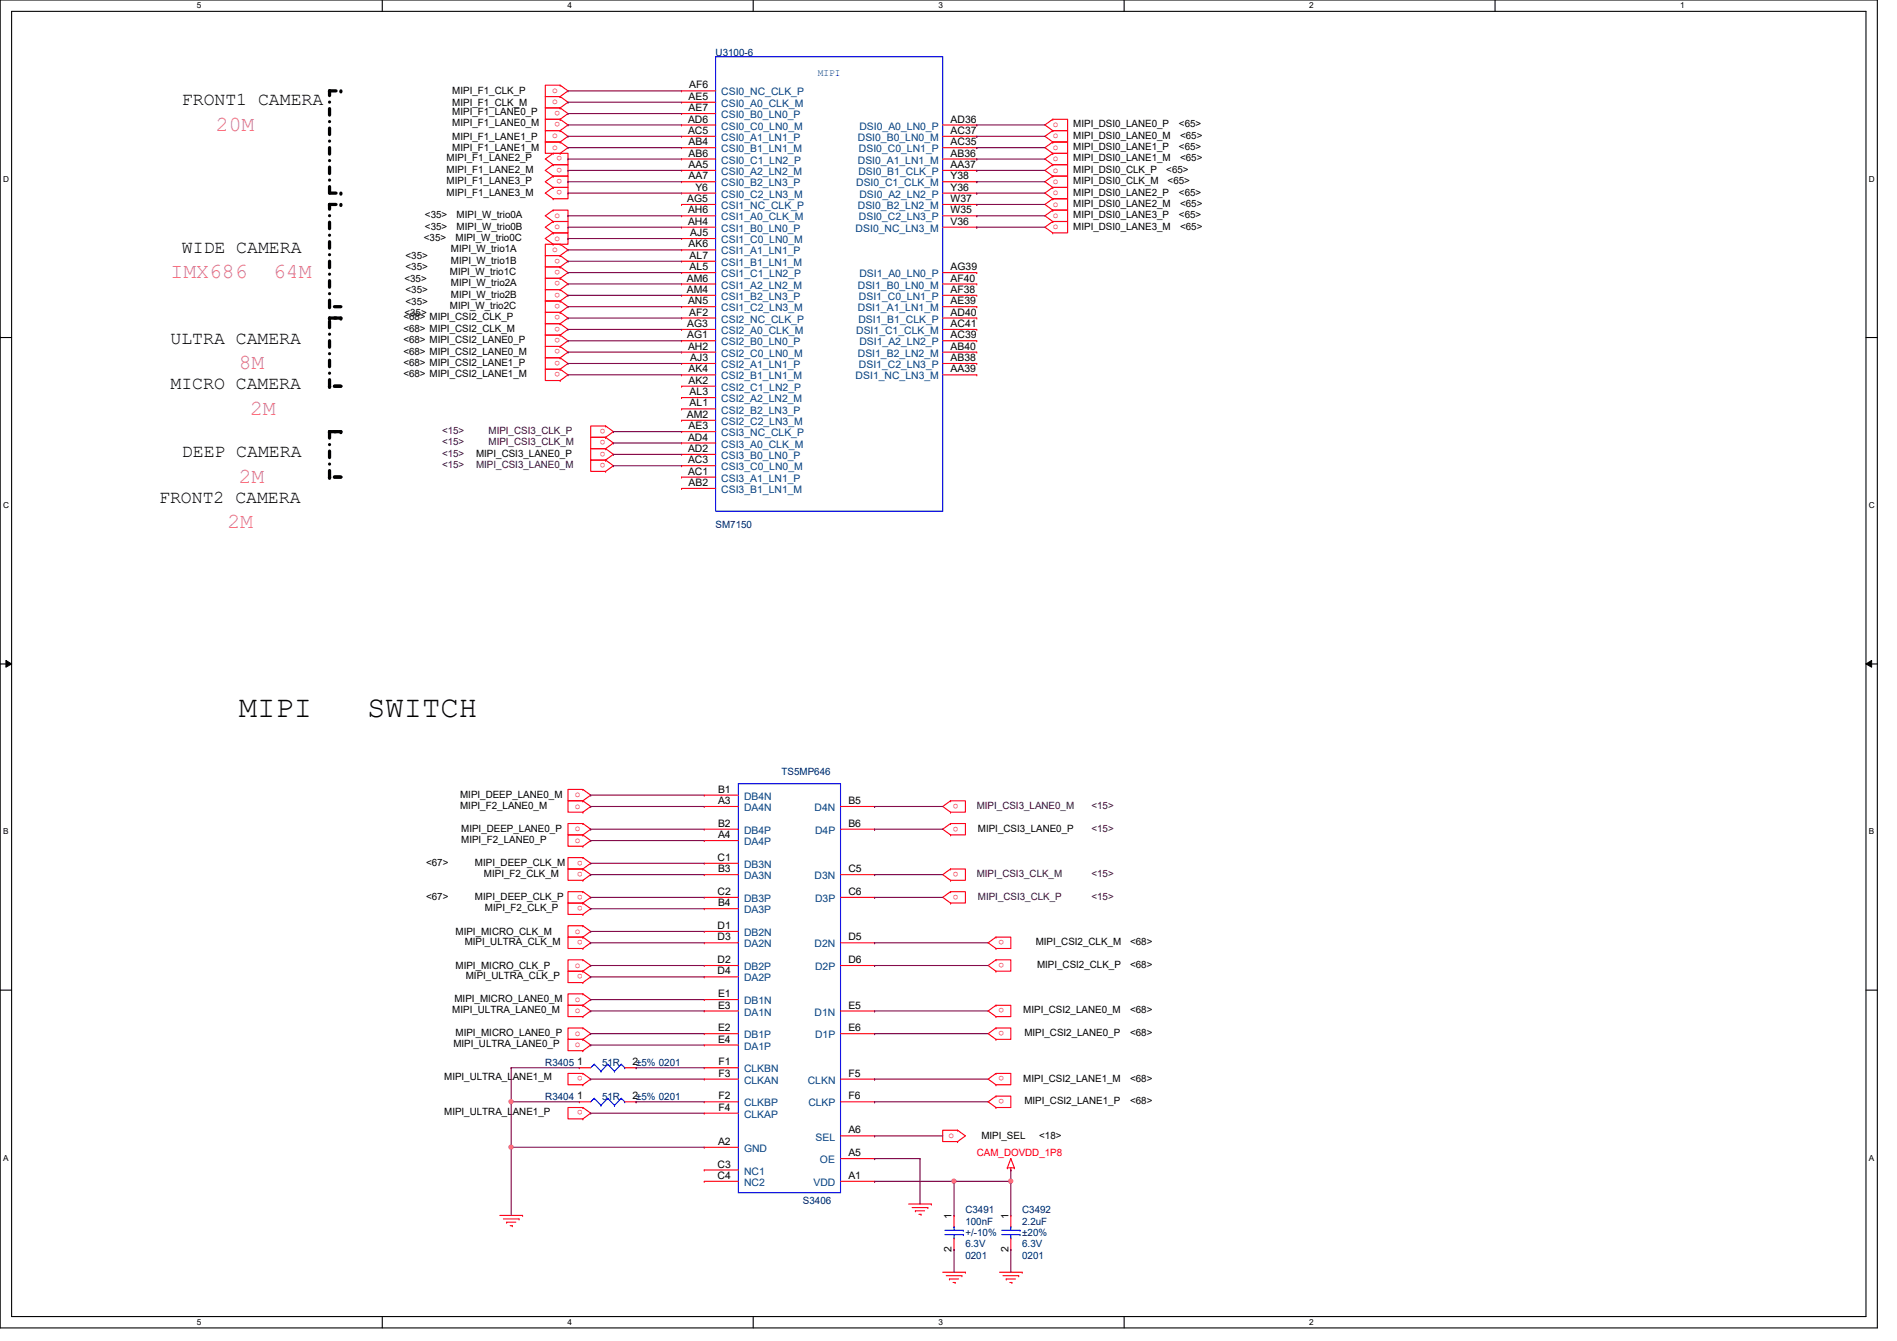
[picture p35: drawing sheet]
<svg xmlns="http://www.w3.org/2000/svg" width="297mm" height="210mm" viewBox="0 0 297 210" stroke-linecap="round" stroke-linejoin="round" font-family="sans-serif">
<defs><g id="words">
<g font-size="4.8">
<text x="37.4" y="112.2">MIPI</text>
<text x="57.5" y="112.2">SWITCH</text>
</g>
<g font-size="3.3" fill="#f0f">
<text x="33.8" y="20.4">20M</text>
<text x="26.7" y="43.6">IMX686</text>
<text x="42.8" y="43.6">64M</text>
<text x="37.4" y="57.8">8M</text>
<text x="39.2" y="64.9">2M</text>
<text x="37.4" y="75.6">2M</text>
<text x="35.6" y="82.7">2M</text>
</g>
<g font-size="2.8">
<text x="28.5" y="16.5">FRONT1 CAMERA</text>
<text x="28.5" y="39.6">WIDE CAMERA</text>
<text x="26.7" y="53.8">ULTRA CAMERA</text>
<text x="26.7" y="60.9">MICRO CAMERA</text>
<text x="28.5" y="71.6">DEEP CAMERA</text>
<text x="24.9" y="78.7">FRONT2 CAMERA</text>
</g>
<g font-size="1.6" fill="#000080">
<text x="112.1" y="8.7">U3100-6</text>
<text x="112.1" y="82.7">SM7150</text>
<text x="122.4" y="121.3">TS5MP646</text>
<text x="85.4" y="166.8">R3405</text>
<text x="94.3" y="166.8">51R</text>
<text x="85.4" y="172.1">R3404</text>
<text x="94.3" y="172.1">51R</text>
<text x="125.7" y="188.5">S3406</text>
<text x="151.2" y="189.9">C3491</text>
<text x="151.2" y="191.7">100nF</text>
<text x="160.1" y="189.9">C3492</text>
<text x="160.1" y="191.7">2.2uF</text>
<text x="151.2" y="197">0201</text>
<text x="151.2" y="195.2">6.3V</text>
<text x="151.2" y="193.5">+/-10%</text>
<text x="160.1" y="197">0201</text>
<text x="160.1" y="195.2">6.3V</text>
<text x="160.1" y="193.5">±20%</text>
</g>
<text font-size="1.6" fill="#00f" x="128.1" y="11.9">MIPI</text>
<g font-size="1.6">
<text x="70.8" y="14.8">MIPI_F1_CLK_P</text>
<text x="70.8" y="16.6">MIPI_F1_CLK_M</text>
<text x="70.8" y="18">MIPI_F1_LANE0_P</text>
<text x="107.8" y="15.6">AE5</text>
<text x="107.8" y="17.4">AE7</text>
<text x="107.9" y="13.8">AF6</text>
<text x="70.8" y="19.8">MIPI_F1_LANE0_M</text>
<text x="70.8" y="21.9">MIPI_F1_LANE1_P</text>
<text x="70.8" y="23.7">MIPI_F1_LANE1_M</text>
<text x="107.7" y="19.2">AD6</text>
<text x="107.7" y="21">AC5</text>
<text x="107.8" y="22.7">AB4</text>
<text x="148.8" y="21">AC37</text>
<text x="148.8" y="22.7">AC35</text>
<text x="148.8" y="19.2">AD36</text>
<text x="168.1" y="19.9">MIPI_DSI0_LANE0_P</text>
<text x="168.1" y="21.7">MIPI_DSI0_LANE0_M</text>
<text x="168.1" y="23.5">MIPI_DSI0_LANE1_P</text>
<text x="184.6" y="19.9">&lt;65&gt;</text>
<text x="184.6" y="23.5">&lt;65&gt;</text>
<text x="184.8" y="21.7">&lt;65&gt;</text>
<text x="69.9" y="25.3">MIPI_F1_LANE2_P</text>
<text x="69.9" y="27.1">MIPI_F1_LANE2_M</text>
<text x="69.9" y="28.8">MIPI_F1_LANE3_P</text>
<text x="107.8" y="26.3">AA5</text>
<text x="107.8" y="28.1">AA7</text>
<text x="107.8" y="24.5">AB6</text>
<text x="108.9" y="29.8">Y6</text>
<text x="148.8" y="24.5">AB36</text>
<text x="148.8" y="26.3">AA37</text>
<text x="148.8" y="28.1">Y38</text>
<text x="148.8" y="29.8">Y36</text>
<text x="168.1" y="25.3">MIPI_DSI0_LANE1_M</text>
<text x="168.1" y="27.1">MIPI_DSI0_CLK_P</text>
<text x="168.1" y="28.8">MIPI_DSI0_CLK_M</text>
<text x="182.6" y="27.1">&lt;65&gt;</text>
<text x="182.8" y="28.8">&lt;65&gt;</text>
<text x="184.8" y="25.3">&lt;65&gt;</text>
<text x="66.5" y="34.2">&lt;35&gt;</text>
<text x="66.5" y="35.9">&lt;35&gt;</text>
<text x="69.9" y="30.6">MIPI_F1_LANE3_M</text>
<text x="71.5" y="34.2">MIPI_W_trio0A</text>
<text x="71.5" y="35.9">MIPI_W_trio0B</text>
<text x="107.6" y="31.6">AG5</text>
<text x="107.7" y="35.2">AH4</text>
<text x="107.7" y="33.4">AH6</text>
<text x="148.8" y="31.6">W37</text>
<text x="148.8" y="35.2">V36</text>
<text x="148.8" y="33.4">W35</text>
<text x="168.1" y="30.6">MIPI_DSI0_LANE2_P</text>
<text x="168.1" y="32.4">MIPI_DSI0_LANE2_M</text>
<text x="168.1" y="34.2">MIPI_DSI0_LANE3_P</text>
<text x="168.1" y="35.9">MIPI_DSI0_LANE3_M</text>
<text x="184.6" y="30.6">&lt;65&gt;</text>
<text x="184.6" y="34.2">&lt;65&gt;</text>
<text x="184.8" y="32.4">&lt;65&gt;</text>
<text x="184.8" y="35.9">&lt;65&gt;</text>
<text x="63.5" y="40.6">&lt;35&gt;</text>
<text x="66.4" y="37.7">&lt;35&gt;</text>
<text x="70.6" y="39.5">MIPI_W_trio1A</text>
<text x="70.6" y="41.3">MIPI_W_trio1B</text>
<text x="71.3" y="37.7">MIPI_W_trio0C</text>
<text x="107.8" y="38.7">AK6</text>
<text x="108" y="40.5">AL7</text>
<text x="108.1" y="37">AJ5</text>
<text x="63.3" y="44.1">&lt;35&gt;</text>
<text x="63.5" y="42.3">&lt;35&gt;</text>
<text x="63.5" y="45.9">&lt;35&gt;</text>
<text x="63.5" y="47.7">&lt;35&gt;</text>
<text x="70.4" y="43.1">MIPI_W_trio1C</text>
<text x="70.6" y="44.8">MIPI_W_trio2A</text>
<text x="70.6" y="46.6">MIPI_W_trio2B</text>
<text x="107.6" y="45.8">AM4</text>
<text x="107.6" y="44.1">AM6</text>
<text x="107.7" y="47.6">AN5</text>
<text x="108" y="42.3">AL5</text>
<text x="148.8" y="47.6">AE39</text>
<text x="148.8" y="44.1">AF40</text>
<text x="148.8" y="45.8">AF38</text>
<text x="148.8" y="42.3">AG39</text>
<text x="63.2" y="50.2">&lt;68&gt; MIPI_CSI2_CLK_P</text>
<text x="63.2" y="51.9">&lt;68&gt; MIPI_CSI2_CLK_M</text>
<text x="63.2" y="53.7">&lt;68&gt; MIPI_CSI2_LANE0_P</text>
<text x="63.3" y="49.4">&lt;35&gt;</text>
<text x="70.4" y="48.4">MIPI_W_trio2C</text>
<text x="107.6" y="51.2">AG3</text>
<text x="107.6" y="53">AG1</text>
<text x="107.9" y="49.4">AF2</text>
<text x="148.8" y="49.4">AD40</text>
<text x="148.8" y="51.2">AC41</text>
<text x="148.8" y="53">AC39</text>
<text x="63.2" y="55.5">&lt;68&gt; MIPI_CSI2_LANE0_M</text>
<text x="63.2" y="57.3">&lt;68&gt; MIPI_CSI2_LANE1_P</text>
<text x="63.2" y="59.1">&lt;68&gt; MIPI_CSI2_LANE1_M</text>
<text x="107.7" y="54.7">AH2</text>
<text x="107.8" y="58.3">AK4</text>
<text x="108.1" y="56.5">AJ3</text>
<text x="148.8" y="54.7">AB40</text>
<text x="148.8" y="58.3">AA39</text>
<text x="148.8" y="56.5">AB38</text>
<text x="107.6" y="65.4">AM2</text>
<text x="107.8" y="60.1">AK2</text>
<text x="108" y="63.6">AL1</text>
<text x="108" y="61.8">AL3</text>
<text x="74.5" y="71.5">MIPI_CSI3_LANE0_P</text>
<text x="107.7" y="70.7">AD2</text>
<text x="107.7" y="69">AD4</text>
<text x="107.8" y="67.2">AE3</text>
<text x="107.7" y="72.5">AC3</text>
<text x="107.7" y="74.3">AC1</text>
<text x="107.8" y="76.1">AB2</text>
<text x="72" y="124.8">MIPI_DEEP_LANE0_M</text>
<text x="112.4" y="125.9">A3</text>
<text x="112.4" y="124.1">B1</text>
<text x="132.8" y="125.9">B5</text>
<text x="72" y="126.6">MIPI_F2_LANE0_M</text>
<text x="72.2" y="130.2">MIPI_DEEP_LANE0_P</text>
<text x="72.2" y="132">MIPI_F2_LANE0_P</text>
<text x="112.4" y="131.2">A4</text>
<text x="112.4" y="129.4">B2</text>
<text x="132.8" y="129.4">B6</text>
<text x="153.1" y="130.2">MIPI_CSI3_LANE0_P</text>
<text x="66.7" y="135.5">&lt;67&gt;</text>
<text x="74.4" y="135.5">MIPI_DEEP_CLK_M</text>
<text x="75.8" y="137.3">MIPI_F2_CLK_M</text>
<text x="112.3" y="134.7">C1</text>
<text x="112.4" y="136.5">B3</text>
<text x="132.8" y="136.5">C5</text>
<text x="66.7" y="140.8">&lt;67&gt;</text>
<text x="74.4" y="140.8">MIPI_DEEP_CLK_P</text>
<text x="75.9" y="142.6">MIPI_F2_CLK_P</text>
<text x="112.3" y="140.1">C2</text>
<text x="112.4" y="141.9">B4</text>
<text x="132.8" y="140.1">C6</text>
<text x="71.3" y="146.3">MIPI_MICRO_CLK_M</text>
<text x="72.8" y="148">MIPI_ULTRA_CLK_M</text>
<text x="112.3" y="145.4">D1</text>
<text x="112.3" y="147.2">D3</text>
<text x="132.8" y="147.2">D5</text>
<text x="162.2" y="148">MIPI_CSI2_CLK_M</text>
<text x="176.9" y="148">&lt;68&gt;</text>
<text x="71.3" y="151.7">MIPI_MICRO_CLK_P</text>
<text x="72.9" y="153.3">MIPI_ULTRA_CLK_P</text>
<text x="112.3" y="150.7">D2</text>
<text x="112.3" y="152.5">D4</text>
<text x="132.8" y="150.7">D6</text>
<text x="162.4" y="151.5">MIPI_CSI2_CLK_P</text>
<text x="176.9" y="151.5">&lt;68&gt;</text>
<text x="70.8" y="158.6">MIPI_ULTRA_LANE0_M</text>
<text x="71.2" y="156.8">MIPI_MICRO_LANE0_M</text>
<text x="112.4" y="156.1">E1</text>
<text x="112.4" y="161.4">E2</text>
<text x="112.4" y="157.9">E3</text>
<text x="132.8" y="161.4">E6</text>
<text x="132.8" y="157.9">E5</text>
<text x="160.2" y="158.6">MIPI_CSI2_LANE0_M</text>
<text x="176.9" y="158.6">&lt;68&gt;</text>
<text x="71" y="164">MIPI_ULTRA_LANE0_P</text>
<text x="71.3" y="162.2">MIPI_MICRO_LANE0_P</text>
<text x="90.4" y="166.8">1</text>
<text x="99.1" y="166.8">2±5% 0201</text>
<text x="112.4" y="163.2">E4</text>
<text x="112.5" y="166.8">F1</text>
<text x="160.4" y="162.2">MIPI_CSI2_LANE0_P</text>
<text x="176.9" y="162.2">&lt;68&gt;</text>
<text x="69.6" y="169.1">MIPI_ULTRA_LANE1_M</text>
<text x="90.4" y="172.1">1</text>
<text x="99.1" y="172.1">2±5% 0201</text>
<text x="112.5" y="172.1">F2</text>
<text x="112.5" y="168.5">F3</text>
<text x="112.5" y="173.9">F4</text>
<text x="132.8" y="172.1">F6</text>
<text x="132.8" y="168.5">F5</text>
<text x="160.2" y="169.3">MIPI_CSI2_LANE1_M</text>
<text x="160.4" y="172.8">MIPI_CSI2_LANE1_P</text>
<text x="176.9" y="169.3">&lt;68&gt;</text>
<text x="176.9" y="172.8">&lt;68&gt;</text>
<text x="69.6" y="174.5">MIPI_ULTRA_LANE1_P</text>
<text x="112.4" y="179.2">A2</text>
<text x="132.8" y="177.4">A6</text>
<text x="153.7" y="178.4">MIPI_SEL</text>
<text x="162.7" y="178.4">&lt;18&gt;</text>
<text x="112.3" y="182.8">C3</text>
<text x="112.3" y="184.5">C4</text>
<text x="132.8" y="184.5">A1</text>
<text x="132.8" y="181">A5</text>
<text x="149" y="190.8" transform="rotate(-90 149 190.8)">1</text>
<text x="157.9" y="190.8" transform="rotate(-90 157.9 190.8)">1</text>
<text x="149" y="195.9" transform="rotate(-90 149 195.9)">2</text>
<text x="157.9" y="195.9" transform="rotate(-90 157.9 195.9)">2</text>
</g>
<g font-size="1.6" fill="#f00">
<text x="86.4" y="14.6">o</text>
<text x="86.4" y="16.3">o</text>
<text x="87.7" y="17.4" transform="rotate(180 87.7 17.4)">o</text>
<text x="86.4" y="21.7">o</text>
<text x="86.4" y="23.5">o</text>
<text x="87.7" y="19.1" transform="rotate(180 87.7 19.1)">o</text>
<text x="164.8" y="19.9">o</text>
<text x="164.8" y="21.7">o</text>
<text x="164.8" y="23.5">o</text>
<text x="88.1" y="24.5" transform="rotate(180 88.1 24.5)">o</text>
<text x="88.1" y="26.2" transform="rotate(180 88.1 26.2)">o</text>
<text x="88.1" y="28" transform="rotate(180 88.1 28)">o</text>
<text x="88.1" y="29.8" transform="rotate(180 88.1 29.8)">o</text>
<text x="164.8" y="25.2">o</text>
<text x="164.8" y="27">o</text>
<text x="164.8" y="28.8">o</text>
<text x="86.8" y="34.1">o</text>
<text x="86.8" y="35.9">o</text>
<text x="164.8" y="30.6">o</text>
<text x="164.8" y="32.3">o</text>
<text x="164.8" y="34.1">o</text>
<text x="164.8" y="35.9">o</text>
<text x="86.4" y="39.5">o</text>
<text x="86.8" y="37.7">o</text>
<text x="87.7" y="40.5" transform="rotate(180 87.7 40.5)">o</text>
<text x="87.7" y="42.2" transform="rotate(180 87.7 42.2)">o</text>
<text x="87.7" y="44" transform="rotate(180 87.7 44)">o</text>
<text x="87.7" y="45.8" transform="rotate(180 87.7 45.8)">o</text>
<text x="87.7" y="47.6" transform="rotate(180 87.7 47.6)">o</text>
<text x="87.7" y="49.4" transform="rotate(180 87.7 49.4)">o</text>
<text x="87.7" y="51.1" transform="rotate(180 87.7 51.1)">o</text>
<text x="87.7" y="52.9" transform="rotate(180 87.7 52.9)">o</text>
<text x="87.7" y="54.7" transform="rotate(180 87.7 54.7)">o</text>
<text x="87.7" y="56.5" transform="rotate(180 87.7 56.5)">o</text>
<text x="87.7" y="58.3" transform="rotate(180 87.7 58.3)">o</text>
<text x="94.8" y="67.1" transform="rotate(180 94.8 67.1)">o</text>
<text x="94.8" y="68.9" transform="rotate(180 94.8 68.9)">o</text>
<text x="94.8" y="70.7" transform="rotate(180 94.8 70.7)">o</text>
<text x="94.8" y="72.5" transform="rotate(180 94.8 72.5)">o</text>
<text x="90" y="124.8">o</text>
<text x="150.1" y="125.8" transform="rotate(180 150.1 125.8)">o</text>
<text x="90" y="126.6">o</text>
<text x="90" y="130.1">o</text>
<text x="90" y="131.9">o</text>
<text x="150.1" y="129.4" transform="rotate(180 150.1 129.4)">o</text>
<text x="91.3" y="134.7" transform="rotate(180 91.3 134.7)">o</text>
<text x="91.3" y="136.5" transform="rotate(180 91.3 136.5)">o</text>
<text x="150.1" y="136.5" transform="rotate(180 150.1 136.5)">o</text>
<text x="91.3" y="140" transform="rotate(180 91.3 140)">o</text>
<text x="91.3" y="141.8" transform="rotate(180 91.3 141.8)">o</text>
<text x="150.1" y="140" transform="rotate(180 150.1 140)">o</text>
<text x="90" y="146.1">o</text>
<text x="91.3" y="147.2" transform="rotate(180 91.3 147.2)">o</text>
<text x="157.2" y="147.2" transform="rotate(180 157.2 147.2)">o</text>
<text x="90" y="151.5">o</text>
<text x="91.3" y="152.5" transform="rotate(180 91.3 152.5)">o</text>
<text x="157.2" y="150.7" transform="rotate(180 157.2 150.7)">o</text>
<text x="90" y="156.8">o</text>
<text x="90" y="158.6">o</text>
<text x="157.2" y="157.8" transform="rotate(180 157.2 157.8)">o</text>
<text x="157.2" y="161.4" transform="rotate(180 157.2 161.4)">o</text>
<text x="90" y="162.1">o</text>
<text x="90" y="163.9">o</text>
<text x="91.3" y="168.5" transform="rotate(180 91.3 168.5)">o</text>
<text x="91.3" y="173.8" transform="rotate(180 91.3 173.8)">o</text>
<text x="157.2" y="168.5" transform="rotate(180 157.2 168.5)">o</text>
<text x="157.2" y="172" transform="rotate(180 157.2 172)">o</text>
<text x="148.5" y="178.1">o</text>
<text x="152.9" y="181">CAM_DOVDD_1P8</text>
</g>
<g font-size="1.6" fill="#004080">
<text x="112.9" y="16.7">CSI0_A0_CLK_M</text>
<text x="112.9" y="14.9">CSI0_NC_CLK_P</text>
<text x="112.9" y="20.3">CSI0_C0_LN0_M</text>
<text x="112.9" y="23.8">CSI0_B1_LN1_M</text>
<text x="112.9" y="18.5">CSI0_B0_LN0_P</text>
<text x="112.9" y="22.1">CSI0_A1_LN1_P</text>
<text x="134.3" y="22.1">DSI0_B0_LN0_M</text>
<text x="134.5" y="23.8">DSI0_C0_LN1_P</text>
<text x="134.6" y="20.3">DSI0_A0_LN0_P</text>
<text x="112.9" y="27.4">CSI0_A2_LN2_M</text>
<text x="112.9" y="29.2">CSI0_B2_LN3_P</text>
<text x="112.9" y="25.6">CSI0_C1_LN2_P</text>
<text x="134.1" y="29.2">DSI0_C1_CLK_M</text>
<text x="134.3" y="25.6">DSI0_A1_LN1_M</text>
<text x="134.4" y="27.4">DSI0_B1_CLK_P</text>
<text x="112.9" y="34.5">CSI1_A0_CLK_M</text>
<text x="112.9" y="30.9">CSI0_C2_LN3_M</text>
<text x="112.9" y="32.7">CSI1_NC_CLK_P</text>
<text x="134.3" y="32.7">DSI0_B2_LN2_M</text>
<text x="134.5" y="34.5">DSI0_C2_LN3_P</text>
<text x="134.6" y="30.9">DSI0_A2_LN2_P</text>
<text x="112.9" y="41.6">CSI1_B1_LN1_M</text>
<text x="112.9" y="39.8">CSI1_A1_LN1_P</text>
<text x="112.9" y="38.1">CSI1_C0_LN0_M</text>
<text x="112.9" y="36.3">CSI1_B0_LN0_P</text>
<text x="134" y="36.3">DSI0_NC_LN3_M</text>
<text x="112.9" y="46.9">CSI1_B2_LN3_P</text>
<text x="112.9" y="45.2">CSI1_A2_LN2_M</text>
<text x="112.9" y="43.4">CSI1_C1_LN2_P</text>
<text x="134.3" y="45.2">DSI1_B0_LN0_M</text>
<text x="134.5" y="46.9">DSI1_C0_LN1_P</text>
<text x="134.6" y="43.4">DSI1_A0_LN0_P</text>
<text x="112.9" y="48.7">CSI1_C2_LN3_M</text>
<text x="112.9" y="50.5">CSI2_NC_CLK_P</text>
<text x="112.9" y="52.3">CSI2_A0_CLK_M</text>
<text x="134.1" y="52.3">DSI1_C1_CLK_M</text>
<text x="134.3" y="48.7">DSI1_A1_LN1_M</text>
<text x="134.4" y="50.5">DSI1_B1_CLK_P</text>
<text x="112.9" y="59.4">CSI2_B1_LN1_M</text>
<text x="112.9" y="57.6">CSI2_A1_LN1_P</text>
<text x="112.9" y="54.1">CSI2_B0_LN0_P</text>
<text x="112.9" y="55.8">CSI2_C0_LN0_M</text>
<text x="134" y="59.4">DSI1_NC_LN3_M</text>
<text x="134.3" y="55.8">DSI1_B2_LN2_M</text>
<text x="134.5" y="57.6">DSI1_C2_LN3_P</text>
<text x="134.6" y="54.1">DSI1_A2_LN2_P</text>
<text x="112.9" y="64.7">CSI2_B2_LN3_P</text>
<text x="112.9" y="61.2">CSI2_C1_LN2_P</text>
<text x="112.9" y="62.9">CSI2_A2_LN2_M</text>
<text x="112.9" y="66.5">CSI2_C2_LN3_M</text>
<text x="112.9" y="71.8">CSI3_B0_LN0_P</text>
<text x="112.9" y="68.3">CSI3_NC_CLK_P</text>
<text x="112.9" y="70.1">CSI3_A0_CLK_M</text>
<text x="112.9" y="77.2">CSI3_B1_LN1_M</text>
<text x="112.9" y="73.6">CSI3_C0_LN0_M</text>
<text x="112.9" y="75.4">CSI3_A1_LN1_P</text>
<text x="116.5" y="125.2">DB4N</text>
<text x="116.5" y="127">DA4N</text>
<text x="116.5" y="130.5">DB4P</text>
<text x="127.5" y="127">D4N</text>
<text x="127.6" y="130.5">D4P</text>
<text x="116.5" y="132.3">DA4P</text>
<text x="116.5" y="137.6">DA3N</text>
<text x="116.5" y="135.8">DB3N</text>
<text x="127.5" y="137.6">D3N</text>
<text x="116.5" y="143">DA3P</text>
<text x="116.5" y="141.2">DB3P</text>
<text x="127.6" y="141.2">D3P</text>
<text x="116.5" y="146.5">DB2N</text>
<text x="116.5" y="148.3">DA2N</text>
<text x="127.5" y="148.3">D2N</text>
<text x="116.5" y="151.8">DB2P</text>
<text x="116.5" y="153.6">DA2P</text>
<text x="127.6" y="151.8">D2P</text>
<text x="116.5" y="157.2">DB1N</text>
<text x="116.5" y="159">DA1N</text>
<text x="127.5" y="159">D1N</text>
<text x="116.5" y="162.5">DB1P</text>
<text x="116.5" y="164.3">DA1P</text>
<text x="116.5" y="167.9">CLKBN</text>
<text x="127.6" y="162.5">D1P</text>
<text x="116.5" y="173.2">CLKBP</text>
<text x="116.5" y="169.6">CLKAN</text>
<text x="126.5" y="169.6">CLKN</text>
<text x="126.6" y="173.2">CLKP</text>
<text x="116.5" y="175">CLKAP</text>
<text x="127.7" y="178.5">SEL</text>
<text x="116.5" y="180.3">GND</text>
<text x="116.5" y="183.9">NC1</text>
<text x="116.5" y="185.6">NC2</text>
<text x="127.4" y="185.6">VDD</text>
<text x="128.4" y="182.1">OE</text>
</g>
<g font-size="1.6" fill="#400040">
<text x="69.2" y="67.9">&lt;15&gt;</text>
<text x="69.2" y="69.7">&lt;15&gt;</text>
<text x="69.2" y="71.5">&lt;15&gt;</text>
<text x="76.5" y="67.9">MIPI_CSI3_CLK_P</text>
<text x="76.5" y="69.7">MIPI_CSI3_CLK_M</text>
<text x="69.2" y="73.3">&lt;15&gt;</text>
<text x="74.5" y="73.3">MIPI_CSI3_LANE0_M</text>
<text x="152.9" y="126.6">MIPI_CSI3_LANE0_M</text>
<text x="170.9" y="126.6">&lt;15&gt;</text>
<text x="170.9" y="130.2">&lt;15&gt;</text>
<text x="152.9" y="137.3">MIPI_CSI3_CLK_M</text>
<text x="170.9" y="137.3">&lt;15&gt;</text>
<text x="153.1" y="140.8">MIPI_CSI3_CLK_P</text>
<text x="170.9" y="140.8">&lt;15&gt;</text>
</g>
<g font-size="1.3">
<text x="30.8" y="1.3">5</text>
<text x="88.9" y="1.3">4</text>
<text x="146.9" y="1.3">3</text>
<text x="205" y="1.3">2</text>
<text x="263.1" y="1.3">1</text>
<text x=".5" y="28.4">D</text>
<text x="292.6" y="28.4">D</text>
<text x=".5" y="79.5">C</text>
<text x="292.6" y="79.5">C</text>
<text x=".5" y="130.6">B</text>
<text x="292.6" y="130.6">B</text>
<text x=".5" y="181.7">A</text>
<text x="292.6" y="181.7">A</text>
<text x="30.8" y="207.4">5</text>
<text x="88.9" y="207.4">4</text>
<text x="146.9" y="207.4">3</text>
<text x="205" y="207.4">2</text>
</g>
</g></defs>
<path d="M0 0h294v207.9h-294zM1.8 1.8h290.4v204.3h-290.4z" fill="none" stroke="#000" stroke-width=".17"/>
<g fill="#fff">
<path d="M30.8 .2h.7v1.4h-.7z"/>
<path d="M30.8 206.2h.7v1.4h-.7z"/>
</g>
<path d="M59.9 0v1.8M59.9 206.1v1.8" fill="none" stroke="#000" stroke-width=".17"/>
<g fill="#fff">
<path d="M88.9 .2h.6v1.4h-.6z"/>
<path d="M88.9 206.2h.6v1.4h-.6z"/>
</g>
<path d="M117.9 0v1.8M117.9 206.1v1.8" fill="none" stroke="#000" stroke-width=".17"/>
<g fill="#fff">
<path d="M146.9 .2h.7v1.4h-.7z"/>
<path d="M146.9 206.2h.7v1.4h-.7z"/>
</g>
<path d="M176 0v1.8M176 206.1v1.8" fill="none" stroke="#000" stroke-width=".17"/>
<g fill="#fff">
<path d="M205 .2h.7v1.4h-.7z"/>
<path d="M205 206.2h.7v1.4h-.7z"/>
</g>
<path d="M234.1 0v1.8" fill="none" stroke="#000" stroke-width=".17"/>
<g fill="#fff">
<path d="M263.1 .2h.7v1.4h-.7z"/>
<path d="M.5 27.3h.9v1.4h-.9z"/>
<path d="M292.6 27.3h.9v1.4h-.9z"/>
<path d="M.5 78.4h.9v1.4h-.9z"/>
<path d="M292.6 78.4h.9v1.4h-.9z"/>
</g>
<path d="M0 52.8h1.8M292.2 52.8h1.8" fill="none" stroke="#000" stroke-width=".17"/>
<g fill="#fff">
<path d="M.5 129.5h.8v1.4h-.8z"/>
<path d="M292.6 129.5h.9v1.4h-.9z"/>
</g>
<path d="M0 103.9h1.8M292.2 103.9h1.8" fill="none" stroke="#000" stroke-width=".17"/>
<path d="M.9 103.4l.9 .5-.9 .5zM292.2 103.9l.9-.5v1z" fill="#000"/>
<path d="M.9 103.4l.9 .5-.9 .5zM292.2 103.9l.9-.5v1z" fill="none" stroke="#000" stroke-width=".16"/>
<g fill="#fff">
<path d="M.5 180.5h.8v1.4h-.8z"/>
<path d="M292.6 180.5h.9v1.4h-.9z"/>
</g>
<path d="M0 155h1.8M292.2 155h1.8" fill="none" stroke="#000" stroke-width=".17"/>
<g fill="none" stroke="#000" stroke-width=".51" stroke-dasharray="1 1 0 1">
<path d="M51.6 14.2h1.8M51.6 30.2v-16M51.6 32h1.8M51.6 30.2h1.8M51.6 48v-16M51.6 49.8h1.8M53.4 48h-1.8M53.4 49.8h-1.8M51.6 60.5v-10.7M51.6 74.7v-7.1M51.6 67.6h1.8M53.4 60.5h-1.8"/>
<path d="M53.4 74.7h-1.8M53.4 67.6h-1.8"/>
</g>
<g fill="#000" stroke-dasharray="1 1 0 1">
<circle cx="51.6" cy="14.2" r=".25"/>
<circle cx="53.4" cy="14.2" r=".25"/>
<circle cx="51.6" cy="32" r=".25"/>
<circle cx="53.4" cy="30.2" r=".25"/>
<circle cx="53.4" cy="32" r=".25"/>
<circle cx="51.6" cy="49.8" r=".25"/>
<circle cx="51.6" cy="48" r=".25"/>
<circle cx="53.4" cy="49.8" r=".25"/>
<circle cx="51.6" cy="67.6" r=".25"/>
<circle cx="51.6" cy="60.5" r=".25"/>
<circle cx="51.6" cy="74.7" r=".25"/>
<circle cx="53.4" cy="67.6" r=".25"/>
</g>
<g fill="none" stroke="#f00" stroke-width=".17">
<path d="M87.7 13.3h.1M87.7 15.1h.1M87.7 13.3h-2.3v1.8h2.3M87.7 16.9h.1M87.7 15.1h-2.3v1.8h2.3M87.7 18.7h.1M87.7 16.9h-2.3v1.8h2.3M87.7 18.7h-2.3v1.7h2.3M87.7 13.3l1.2 .9-1.2 .9M87.7 15.1l1.2 .9-1.2 .9M87.7 16.9l1.2 .9-1.2 .9M87.7 18.7l1.2 .9-1.2 .8"/>
<path d="M106.7 16h.1M106.7 19.6h.1M106.7 14.2h.1M106.7 17.8h.1M106.7 16h5.4M106.7 19.6h5.4M106.7 14.2h5.4M106.7 17.8h5.4M147.6 19.6h5.3M152.9 19.6h.1M164.8 18.7h.1M164.8 18.7h2.4v1.7h-2.4"/>
<path d="M164.8 18.7l-1.2 .9 1.2 .8M86.6 25.8h.1M86.6 24h.1M86.6 24h2.3v1.8h-2.3M86.6 27.6h.1M86.6 25.8h2.3v1.8h-2.3M86.6 29.3h.1M86.6 27.6h2.3v1.7h-2.3M86.6 31.1h.1M86.6 29.3h2.3v1.8h-2.3M86.6 32.9h.1M86.6 34.7h.1"/>
<path d="M86.6 32.9h2.3v1.8h-2.3M86.6 36.4h.1M86.6 34.7h2.3v1.7h-2.3M86.6 38.2h.1M86.6 36.4h2.3v1.8h-2.3M86.6 24l-1.2 .9 1.2 .9M86.6 25.8l-1.2 .9 1.2 .9M86.6 27.6l-1.2 .8 1.2 .9M86.6 29.3l-1.2 .9 1.2 .9M86.6 32.9l-1.2 .9 1.2 .9M86.6 34.7l-1.2 .9 1.2 .8M86.6 36.4l-1.2 .9 1.2 .9"/>
<path d="M87.7 20.4h.1M87.7 22.2h.1M87.7 20.4h-2.3v1.8h2.3M87.7 24h.1M87.7 22.2h-2.3v1.8h2.3M87.7 38.2h.1M87.7 38.2h-2.3v1.8h2.3M87.7 20.4l1.2 .9-1.2 .9M87.7 22.2l1.2 .9-1.2 .9M87.7 38.2l1.2 .9-1.2 .9M106.7 23.1h.1M106.7 26.7h.1"/>
<path d="M106.7 28.4h.1M106.7 39.1h.1M106.7 37.3h.1M106.7 21.3h.1M106.7 35.6h.1M106.7 33.8h.1M106.7 24.9h.1M106.7 30.2h.1M106.7 32h.1M106.7 23.1h5.4M106.7 26.7h5.4M106.7 28.4h5.4"/>
<path d="M106.7 39.1h5.4M106.7 37.3h5.4M106.7 21.3h5.4M106.7 35.6h5.4M106.7 33.8h5.4M106.7 24.9h5.4M106.7 30.2h5.4M106.7 32h5.4M147.6 23.1h5.3M147.6 26.7h5.3M147.6 28.4h5.3M147.6 21.3h5.3"/>
<path d="M147.6 35.6h5.3M147.6 33.8h5.3M147.6 24.9h5.3M147.6 30.2h5.3M147.6 32h5.3M152.9 24.9h.1M152.9 26.7h.1M152.9 23.1h.1M152.9 28.4h.1M152.9 33.8h.1M152.9 30.2h.1M152.9 21.3h.1"/>
<path d="M152.9 32h.1M152.9 35.6h.1M164.8 20.4h.1M164.8 22.2h.1M164.8 20.4h2.4v1.8h-2.4M164.8 24h.1M164.8 22.2h2.4v1.8h-2.4M164.8 25.8h.1M164.8 24h2.4v1.8h-2.4M164.8 27.6h.1M164.8 25.8h2.4v1.8h-2.4M164.8 29.3h.1"/>
<path d="M164.8 27.6h2.4v1.7h-2.4M164.8 31.1h.1M164.8 29.3h2.4v1.8h-2.4M164.8 32.9h.1M164.8 31.1h2.4v1.8h-2.4M164.8 34.7h.1M164.8 32.9h2.4v1.8h-2.4M164.8 36.4h.1M164.8 34.7h2.4v1.7h-2.4M164.8 20.4l-1.2 .9 1.2 .9M164.8 22.2l-1.2 .9 1.2 .9M164.8 24l-1.2 .9 1.2 .9"/>
<path d="M164.8 25.8l-1.2 .9 1.2 .9M164.8 27.6l-1.2 .8 1.2 .9M164.8 29.3l-1.2 .9 1.2 .9M164.8 31.1l-1.2 .9 1.2 .9M164.8 32.9l-1.2 .9 1.2 .9M164.8 34.7l-1.2 .9 1.2 .8M87.7 40h.1M87.7 41.8h.1M87.7 40h-2.3v1.8h2.3M87.7 43.6h.1M87.7 41.8h-2.3v1.8h2.3M87.7 45.3h.1"/>
<path d="M87.7 43.6h-2.3v1.7h2.3M87.7 47.1h.1M87.7 45.3h-2.3v1.8h2.3M87.7 48.9h.1M87.7 47.1h-2.3v1.8h2.3M87.7 50.7h.1M87.7 48.9h-2.3v1.8h2.3M87.7 52.5h.1M87.7 50.7h-2.3v1.8h2.3M87.7 54.2h.1M87.7 52.5h-2.3v1.7h2.3M87.7 56h.1"/>
<path d="M87.7 54.2h-2.3v1.8h2.3M87.7 57.8h.1M87.7 56h-2.3v1.8h2.3M87.7 59.6h.1M87.7 57.8h-2.3v1.8h2.3M87.7 40l1.2 .9-1.2 .9M87.7 41.8l1.2 .9-1.2 .9M87.7 43.6l1.2 .8-1.2 .9M87.7 45.3l1.2 .9-1.2 .9M87.7 47.1l1.2 .9-1.2 .9M87.7 48.9l1.2 .9-1.2 .9M87.7 50.7l1.2 .9-1.2 .9"/>
<path d="M87.7 52.5l1.2 .8-1.2 .9M87.7 54.2l1.2 .9-1.2 .9M87.7 56l1.2 .9-1.2 .9M87.7 57.8l1.2 .9-1.2 .9M106.7 48h.1M106.7 46.2h.1M106.7 44.4h.1M106.7 42.7h.1M106.7 40.9h.1M106.7 58.7h.1M106.7 56.9h.1M106.7 49.8h.1"/>
<path d="M106.7 51.6h.1M106.7 53.3h.1M106.7 55.1h.1M106.7 48h5.4M106.7 46.2h5.4M106.7 44.4h5.4M106.7 42.7h5.4M106.7 40.9h5.4M106.7 58.7h5.4M106.7 56.9h5.4M106.7 49.8h5.4M106.7 51.6h5.4"/>
<path d="M106.7 53.3h5.4M106.7 55.1h5.4M147.6 48h5.3M147.6 46.2h5.3M147.6 44.4h5.3M147.6 42.7h5.3M147.6 58.7h5.3M147.6 56.9h5.3M147.6 49.8h5.3M147.6 51.6h5.3M147.6 53.3h5.3M147.6 55.1h5.3"/>
<path d="M152.9 42.7h.1M152.9 48h.1M152.9 53.3h.1M152.9 44.4h.1M152.9 49.8h.1M152.9 55.1h.1M152.9 46.2h.1M152.9 51.6h.1M152.9 56.9h.1M152.9 58.7h.1M94.8 68.5h.1M94.8 66.7h.1"/>
<path d="M94.8 66.7h-2.3v1.8h2.3M94.8 70.2h.1M94.8 68.5h-2.3v1.7h2.3M94.8 72h.1M94.8 70.2h-2.3v1.8h2.3M94.8 73.8h.1M94.8 72h-2.3v1.8h2.3M94.8 66.7l1.3 .9-1.3 .9M94.8 68.5l1.3 .8-1.3 .9M94.8 70.2l1.3 .9-1.3 .9M94.8 72l1.3 .9-1.3 .9M106.7 64h.1"/>
<path d="M106.7 60.5h.1M106.7 62.2h.1M106.7 65.8h.1M106.7 76.5h.1M106.7 72.9h.1M106.7 71.1h.1M106.7 67.6h.1M106.7 74.7h.1M106.7 69.3h.1M106.7 64h5.4M106.7 60.5h5.4M106.7 62.2h5.4"/>
<path d="M106.7 65.8h5.4M106.7 76.5h5.4M106.7 72.9h5.4M106.7 71.1h5.4M106.7 67.6h5.4M106.7 74.7h5.4M106.7 69.3h5.4M91.3 123.6h.1M91.3 125.3h.1M91.3 123.6h-2.4v1.7h2.4M91.3 127.1h.1M91.3 125.3h-2.4v1.8h2.4"/>
<path d="M91.3 128.9h.1M91.3 130.7h.1M91.3 128.9h-2.4v1.8h2.4M91.3 132.5h.1M91.3 130.7h-2.4v1.8h2.4M91.3 136h.1M91.3 134.2h.1M91.3 134.2h-2.4v1.8h2.4M91.3 137.8h.1M91.3 136h-2.4v1.8h2.4M91.3 139.6h.1M91.3 139.6h-2.4v1.8h2.4"/>
<path d="M91.3 123.6l1.2 .9-1.2 .8M91.3 125.3l1.2 .9-1.2 .9M91.3 128.9l1.2 .9-1.2 .9M91.3 130.7l1.2 .9-1.2 .9M91.3 134.2l1.2 .9-1.2 .9M91.3 136l1.2 .9-1.2 .9M91.3 139.6l1.2 .9-1.2 .9M110.3 126.2h.1M110.3 131.6h.1M110.3 124.5h.1M110.3 129.8h.1M110.3 136.9h.1"/>
<path d="M110.3 135.1h.1M110.3 126.2h5.3M110.3 131.6h5.3M110.3 124.5h5.3M110.3 129.8h5.3M110.3 136.9h5.3M110.3 135.1h5.3M131.6 126.2h5.3M131.6 129.8h5.3M131.6 136.9h5.3M136.9 126.2h.1M136.9 129.8h.1"/>
<path d="M136.9 136.9h.1M148.8 127.1h.1M148.8 125.3h.1M148.8 125.3h2.4v1.8h-2.4M148.8 130.7h.1M148.8 128.9h.1M148.8 128.9h2.4v1.8h-2.4M148.8 137.8h.1M148.8 136h.1M148.8 136h2.4v1.8h-2.4M148.8 139.6h.1M148.8 139.6h2.4v1.8h-2.4"/>
<path d="M148.8 125.3l-1.2 .9 1.2 .9M148.8 128.9l-1.2 .9 1.2 .9M148.8 136l-1.2 .9 1.2 .9M148.8 139.6l-1.2 .9 1.2 .9M91.3 141.4h.1M91.3 143.1h.1M91.3 141.4h-2.4v1.7h2.4M91.3 144.9h.1M91.3 146.7h.1M91.3 144.9h-2.4v1.8h2.4M91.3 148.5h.1M91.3 146.7h-2.4v1.8h2.4"/>
<path d="M91.3 150.2h.1M91.3 152h.1M91.3 150.2h-2.4v1.8h2.4M91.3 153.8h.1M91.3 152h-2.4v1.8h2.4M91.3 155.6h.1M91.3 157.4h.1M91.3 155.6h-2.4v1.8h2.4M91.3 159.1h.1M91.3 157.4h-2.4v1.7h2.4M91.3 141.4l1.2 .8-1.2 .9M91.3 144.9l1.2 .9-1.2 .9"/>
<path d="M91.3 146.7l1.2 .9-1.2 .9M91.3 150.2l1.2 .9-1.2 .9M91.3 152l1.2 .9-1.2 .9M91.3 155.6l1.2 .9-1.2 .9M91.3 157.4l1.2 .8-1.2 .9M110.3 142.2h.1M110.3 140.5h.1M110.3 145.8h.1M110.3 151.1h.1M110.3 147.6h.1M110.3 152.9h.1M110.3 156.5h.1"/>
<path d="M110.3 158.2h.1M110.3 142.2h5.3M110.3 140.5h5.3M110.3 145.8h5.3M110.3 151.1h5.3M110.3 147.6h5.3M110.3 152.9h5.3M110.3 156.5h5.3M110.3 158.2h5.3M131.6 140.5h5.3M131.6 151.1h5.3M131.6 147.6h5.3"/>
<path d="M131.6 158.2h5.3M136.9 140.5h.1M136.9 147.6h.1M136.9 151.1h.1M136.9 158.2h.1M148.8 141.4h.1M156 148.5h.1M156 146.7h.1M156 146.7h2.3v1.8h-2.3M156 152h.1M156 150.2h.1M156 150.2h2.3v1.8h-2.3"/>
<path d="M156 159.1h.1M156 157.4h.1M156 157.4h2.3v1.7h-2.3M156 146.7l-1.3 .9 1.3 .9M156 150.2l-1.3 .9 1.3 .9M156 157.4l-1.3 .8 1.3 .9M90.7 167.1h.1M90.7 172.5h.1M90.7 167.1h1.8M90.7 172.5h1.8M91.3 160.9h.1M91.3 162.7h.1"/>
<path d="M91.3 160.9h-2.4v1.8h2.4M91.3 164.5h.1M91.3 162.7h-2.4v1.8h2.4M91.3 169.8h.1M91.3 168h.1M91.3 168h-2.4v1.8h2.4M91.3 175.1h.1M91.3 173.4h.1M91.3 173.4h-2.4v1.7h2.4M91.3 160.9l1.2 .9-1.2 .9M91.3 162.7l1.2 .9-1.2 .9M91.3 168l1.2 .9-1.2 .9"/>
<path d="M91.3 173.4l1.2 .8-1.2 .9M97.8 167.1h1.8M97.8 172.5h1.8M99.6 167.1h.1M99.6 172.5h.1M110.3 179.6h.1M110.3 161.8h.1M110.3 163.6h.1M110.3 167.1h.1M110.3 172.5h.1M110.3 168.9h.1M110.3 174.2h.1"/>
<path d="M110.3 167.1h5.3M110.3 172.5h5.3M110.3 179.6h5.3M110.3 161.8h5.3M110.3 163.6h5.3M110.3 168.9h5.3M110.3 174.2h5.3M131.6 172.5h5.3M131.6 177.8h5.3M131.6 161.8h5.3M131.6 168.9h5.3M136.9 177.8h.1"/>
<path d="M136.9 161.8h.1M136.9 168.9h.1M136.9 172.5h.1M149.9 176.9h.1M149.9 178.7h.1M149.9 176.9h-2.3v1.8h2.3M149.9 176.9l1.3 .9-1.3 .9M156 162.7h.1M156 160.9h.1M156 160.9h2.3v1.8h-2.3M156 169.8h.1M156 168h.1"/>
<path d="M156 168h2.3v1.8h-2.3M156 173.4h.1M156 171.6h.1M156 171.6h2.3v1.8h-2.3M156 160.9l-1.3 .9 1.3 .9M156 168l-1.3 .9 1.3 .9M156 171.6l-1.3 .9 1.3 .9M78.3 190.2h3.5M78.8 190.8h2.5M79.3 191.3h.1M79.3 191.3h1.5M79.9 191.9h.3"/>
<path d="M80.2 191.9h.1M81.3 190.8h.1M81.8 190.2h.1M110.3 183.1h.1M110.3 184.9h.1M110.3 184.9h5.3M110.3 183.1h5.3M131.6 184.9h5.3M131.6 181.4h5.3M136.9 184.9h.1M136.9 181.4h.1M142.3 188.5h3.5"/>
<path d="M142.8 189h2.5M143.3 189.5h.1M143.3 189.5h1.5M143.9 190.1h.3M144.2 190.1h.1M145.3 189h.1M145.8 188.5h.1M147.6 199.1h3.6M148.2 199.7h2.4M149.4 190.2h.1M149.4 195.6h.1M149.4 190.2v1.8"/>
<path d="M149.4 193.8v1.8M150.6 199.7h.1M151.2 199.1h.1M156.5 199.1h3.6M157.1 199.7h2.4M157.7 182.8h.1M157.7 182.8h1.1M158.3 183.1h.1M158.3 181.4h.1M158.3 190.2h.1M158.3 195.6h.1M158.3 182.8v.3"/>
<path d="M158.3 190.2v1.8M158.3 193.8v1.8M158.3 181.4l-.6 1.4M158.3 181.4l.5 1.4M158.8 182.8h.1M159.5 199.7h.1M160.1 199.1h.1M148.7 200.2h.1M148.7 200.2h1.4M149.2 200.7h.4M149.6 200.7h.1M157.6 200.2h.1"/>
<path d="M157.6 200.2h1.4M158.1 200.7h.4M158.5 200.7h.1"/>
</g>
<g fill="none" stroke="#00f" stroke-width=".17">
<path d="M112.1 8.9h35.5v71.1h-35.5zM115.6 122.7h16v64h-16zM93 166.6h.1M93 171.9h.1M93 166.6l-.5 .5M93 166.6l1.1 1.1M93 171.9l-.5 .6M93 171.9l1.1 1.1M94.1 167.7h.1M94.1 173h.1M95.2 166.6h.1M95.2 171.9h.1"/>
<path d="M95.2 166.6l-1.1 1.1M95.2 166.6l1 1.1M95.2 171.9l-1.1 1.1M95.2 171.9l1 1.1M96.2 167.7h.1M96.2 173h.1M97.3 166.6h.1M97.3 171.9h.1M97.3 166.6l-1.1 1.1M97.3 166.6l.5 .5M97.3 171.9l-1.1 1.1M97.3 171.9l.5 .6"/>
<path d="M97.8 167.1h.1M97.8 172.5h.1M148 192.6h2.8M148 193.3h2.8M149.4 192h.1M149.4 193.8h.1M149.4 192v.6M149.4 193.3v.5M150.8 192.6h.1M150.8 193.3h.1M156.8 192.6h2.9M156.8 193.3h2.9"/>
<path d="M158.3 192h.1M158.3 193.8h.1M158.3 192v.6M158.3 193.3v.5M159.7 192.6h.1M159.7 193.3h.1"/>
</g>
<g fill="none" stroke="#800040" stroke-width=".17">
<path d="M88.9 14.2h.1M88.9 16h.1M88.9 17.8h.1M88.9 19.6h.1M88.9 14.2h17.8M88.9 16h17.8M88.9 17.8h17.8M88.9 19.6h17.8M152.9 19.6h.1M152.9 19.6h10.7M88.9 21.3h.1M88.9 23.1h.1"/>
<path d="M88.9 24.9h.1M88.9 26.7h.1M88.9 28.4h.1M88.9 30.2h.1M88.9 33.8h.1M88.9 35.6h.1M88.9 37.3h.1M88.9 39.1h.1M88.9 21.3h17.8M88.9 23.1h17.8M88.9 24.9h17.8M88.9 26.7h17.8"/>
<path d="M88.9 28.4h17.8M88.9 30.2h17.8M88.9 33.8h17.8M88.9 35.6h17.8M88.9 37.3h17.8M88.9 39.1h17.8M152.9 21.3h.1M152.9 23.1h.1M152.9 24.9h.1M152.9 26.7h.1M152.9 28.4h.1M152.9 30.2h.1"/>
<path d="M152.9 32h.1M152.9 33.8h.1M152.9 35.6h.1M152.9 21.3h10.7M152.9 23.1h10.7M152.9 24.9h10.7M152.9 26.7h10.7M152.9 28.4h10.7M152.9 30.2h10.7M152.9 32h10.7M152.9 33.8h10.7M152.9 35.6h10.7"/>
<path d="M88.9 40.9h.1M88.9 42.7h.1M88.9 44.4h.1M88.9 46.2h.1M88.9 48h.1M88.9 49.8h.1M88.9 51.6h.1M88.9 53.3h.1M88.9 55.1h.1M88.9 56.9h.1M88.9 58.7h.1M88.9 40.9h17.8"/>
<path d="M88.9 42.7h17.8M88.9 44.4h17.8M88.9 46.2h17.8M88.9 48h17.8M88.9 49.8h17.8M88.9 51.6h17.8M88.9 53.3h17.8M88.9 55.1h17.8M88.9 56.9h17.8M88.9 58.7h17.8M96.1 67.6h.1M96.1 69.3h.1"/>
<path d="M96.1 71.1h.1M96.1 72.9h.1M96.1 67.6h10.6M96.1 69.3h10.6M96.1 71.1h10.6M96.1 72.9h10.6M92.5 124.5h.1M92.5 126.2h.1M92.5 129.8h.1M92.5 131.6h.1M92.5 135.1h.1M92.5 136.9h.1"/>
<path d="M92.5 124.5h17.8M92.5 126.2h17.8M92.5 129.8h17.8M92.5 131.6h17.8M92.5 135.1h17.8M92.5 136.9h17.8M136.9 126.2h.1M136.9 129.8h.1M136.9 136.9h.1M136.9 126.2h10.7M136.9 129.8h10.7M136.9 136.9h10.7"/>
<path d="M92.5 140.5h.1M92.5 142.2h.1M92.5 145.8h.1M92.5 147.6h.1M92.5 151.1h.1M92.5 152.9h.1M92.5 156.5h.1M92.5 158.2h.1M92.5 140.5h17.8M92.5 142.2h17.8M92.5 145.8h17.8M92.5 147.6h17.8"/>
<path d="M92.5 151.1h17.8M92.5 152.9h17.8M92.5 156.5h17.8M92.5 158.2h17.8M136.9 140.5h.1M136.9 147.6h.1M136.9 151.1h.1M136.9 158.2h.1M136.9 140.5h10.7M136.9 147.6h17.8M136.9 151.1h17.8M136.9 158.2h17.8"/>
<path d="M80 167.1h.1M80 167.1v5.4M92.5 161.8h.1M92.5 163.6h.1M92.5 161.8h17.8M92.5 163.6h17.8M136.9 161.8h.1M136.9 161.8h17.8"/>
</g>
<circle cx="80" cy="172.4" r=".32" fill="#f0f"/>
<circle cx="80" cy="172.4" r=".32" fill="none" stroke="#f0f" stroke-width=".17"/>
<g fill="none" stroke="#800040" stroke-width=".17">
<path d="M80 167.1h.1M80 172.5h.1M80 179.6h.1M80 167.1h10.7M80 172.5v17.7M80 172.5h10.7M80 179.6h30.3M92.5 168.9h.1M92.5 174.2h.1M92.5 168.9h17.8M92.5 174.2h17.8M99.6 167.1h.1"/>
<path d="M99.6 172.5h.1M99.6 167.1h10.7M99.6 172.5h10.7M136.9 168.9h.1M136.9 172.5h.1M136.9 177.8h.1M136.9 168.9h17.8M136.9 172.5h17.8M136.9 177.8h10.7"/>
</g>
<circle cx="80" cy="179.6" r=".32" fill="#f0f"/>
<circle cx="80" cy="179.6" r=".32" fill="none" stroke="#f0f" stroke-width=".17"/>
<path d="M136.9 181.4h.1M136.9 181.4h7.2M144.1 181.4h.1M144.1 181.4v7.1M158.3 183.1h.1M158.3 183.1v1.8" fill="none" stroke="#800040" stroke-width=".17"/>
<circle cx="158.3" cy="184.9" r=".32" fill="#f0f"/>
<circle cx="158.3" cy="184.9" r=".32" fill="none" stroke="#f0f" stroke-width=".17"/>
<path d="M136.9 184.9h.1M136.9 184.9h12.5" fill="none" stroke="#800040" stroke-width=".17"/>
<circle cx="149.4" cy="184.9" r=".32" fill="#f0f"/>
<circle cx="149.4" cy="184.9" r=".32" fill="none" stroke="#f0f" stroke-width=".17"/>
<path d="M149.4 184.9h.1M149.4 195.6h.1M149.4 184.9h8.9M149.4 184.9v5.3M149.4 195.6v3.5M158.3 184.9h.1M158.3 195.6h.1M158.3 184.9v5.3M158.3 195.6v3.5" fill="none" stroke="#800040" stroke-width=".17"/>
<circle cx="80" cy="172.4" r=".32" fill="#f0f"/>
<circle cx="80" cy="172.4" r=".32" fill="none" stroke="#f0f" stroke-width=".17"/>
<circle cx="80" cy="179.6" r=".32" fill="#f0f"/>
<circle cx="80" cy="179.6" r=".32" fill="none" stroke="#f0f" stroke-width=".17"/>
<circle cx="158.3" cy="184.9" r=".32" fill="#f0f"/>
<circle cx="158.3" cy="184.9" r=".32" fill="none" stroke="#f0f" stroke-width=".17"/>
<circle cx="149.4" cy="184.9" r=".32" fill="#f0f"/>
<circle cx="149.4" cy="184.9" r=".32" fill="none" stroke="#f0f" stroke-width=".17"/>
<use href="#words"/>
</svg>
